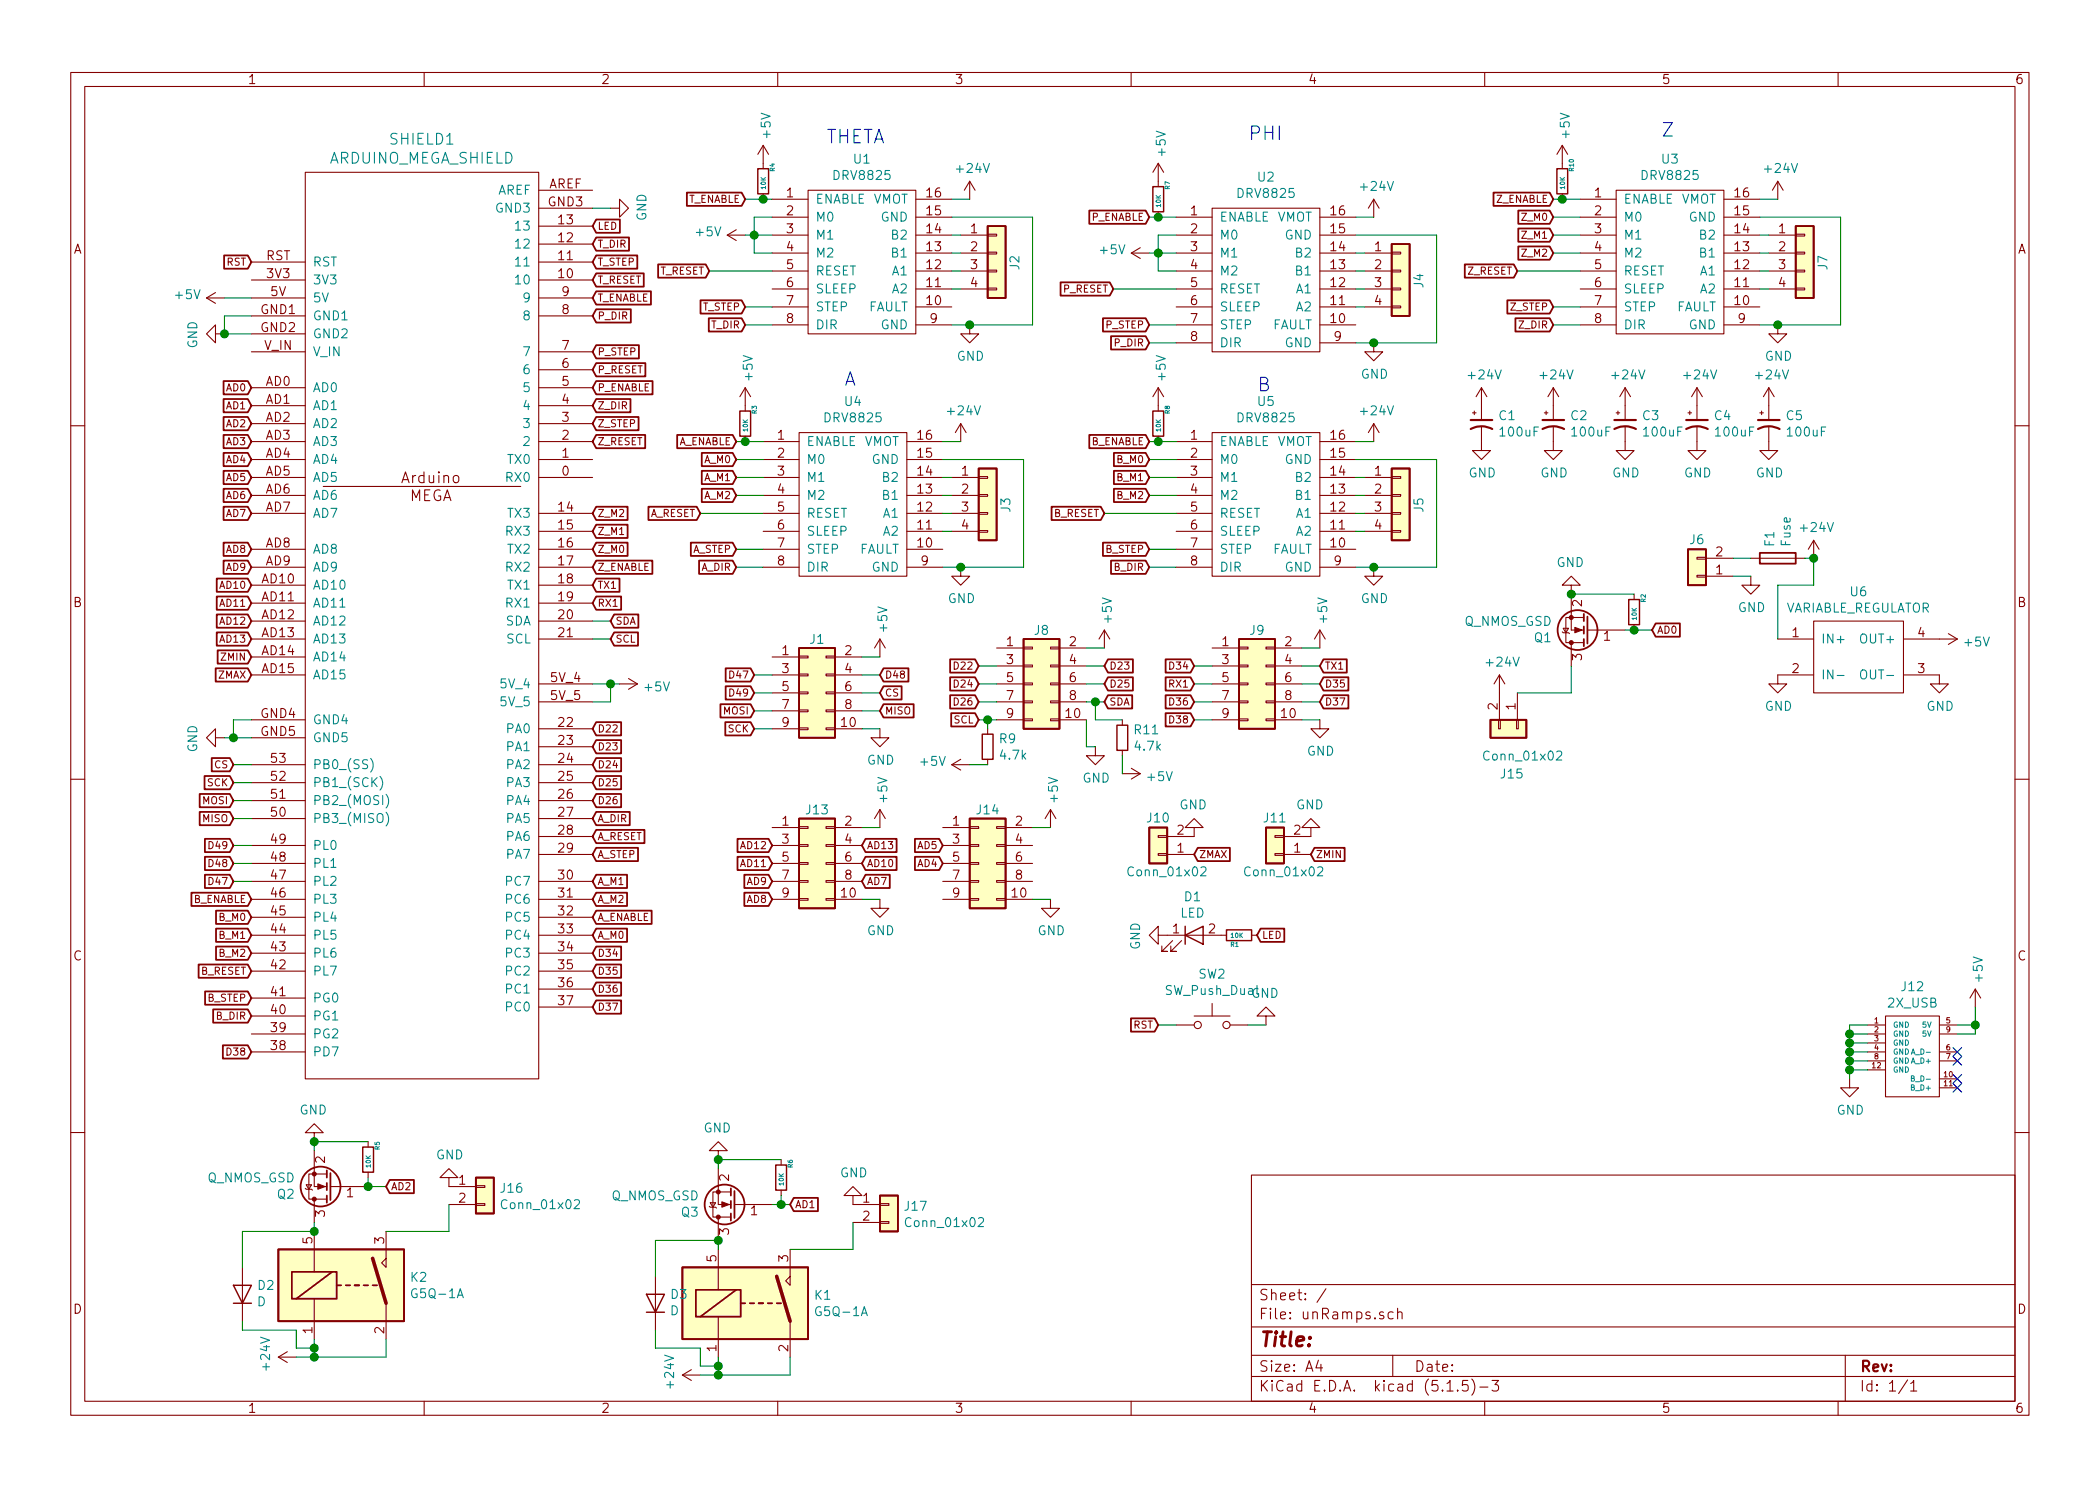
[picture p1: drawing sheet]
<svg xmlns="http://www.w3.org/2000/svg" width="297mm" height="210mm" viewBox="0 0 297 210" stroke-linecap="round" stroke-linejoin="round" font-family="sans-serif">
<defs><g id="words">
<text font-size="2.8" fill="#840000" x="178" y="190.5">Title:</text>
<g font-size="2.7" fill="#0000c2">
<text x="116.8" y="20.3">THETA</text>
<text x="176.5" y="19.8">PHI</text>
<text x="234.9" y="19.3">Z</text>
<text x="119.4" y="54.6">A</text>
<text x="177.8" y="55.4">B</text>
</g>
<g font-size="2.1" fill="#008484">
<text x="46.5" y="23.2">ARDUINO_MEGA_SHIELD</text>
<text x="55.2" y="20.5">SHIELD1</text>
</g>
<g font-size="2.1" fill="#840000">
<text x="56.9" y="68.4">Arduino</text>
<text x="57.8" y="70.9">MEGA</text>
<text x="178" y="184">Sheet: /</text>
<text x="178" y="186.7">File: unRamps.sch</text>
<text x="178" y="196.9">KiCad E.D.A. kicad (5.1.5)-3</text>
<text x="178" y="194.1">Size: A4</text>
<text x="200" y="194.1">Date:</text>
<text x="263" y="194.1">Rev:</text>
<text x="263" y="196.9">Id: 1/1</text>
</g>
<g font-size="1.8" fill="#840000">
<text x="35" y="11.9">1</text>
<text x="85" y="11.9">2</text>
<text x="135" y="11.9">3</text>
<text x="185" y="11.9">4</text>
<text x="235" y="11.9">5</text>
<text x="285" y="11.9">6</text>
<text x="77.6" y="29.2">GND3</text>
<text x="77.6" y="26.7">AREF</text>
<text x="111.3" y="27.9">1</text>
<text x="131.1" y="27.9">16</text>
<text x="225.6" y="27.9">1</text>
<text x="245.4" y="27.9">16</text>
<text x="10.4" y="35.9">A</text>
<text x="79" y="34.3">12</text>
<text x="79" y="31.7">13</text>
<text x="111.3" y="30.5">2</text>
<text x="111.3" y="33">3</text>
<text x="111.3" y="35.6">4</text>
<text x="131.1" y="35.6">13</text>
<text x="131.1" y="33">14</text>
<text x="131.1" y="30.5">15</text>
<text x="137.3" y="33">1</text>
<text x="137.3" y="35.6">2</text>
<text x="168.4" y="30.5">1</text>
<text x="168.4" y="33">2</text>
<text x="168.4" y="35.6">3</text>
<text x="188.3" y="35.6">14</text>
<text x="188.3" y="33">15</text>
<text x="188.3" y="30.5">16</text>
<text x="194.5" y="35.6">1</text>
<text x="225.6" y="30.5">2</text>
<text x="225.6" y="33">3</text>
<text x="225.6" y="35.6">4</text>
<text x="245.4" y="35.6">13</text>
<text x="245.4" y="33">14</text>
<text x="245.4" y="30.5">15</text>
<text x="251.6" y="33">1</text>
<text x="251.6" y="35.6">2</text>
<text x="285.4" y="35.9">A</text>
<text x="37.6" y="36.8">RST</text>
<text x="37.8" y="39.4">3V3</text>
<text x="38.3" y="41.9">5V</text>
<text x="79" y="39.4">10</text>
<text x="79" y="36.8">11</text>
<text x="79.5" y="41.9">9</text>
<text x="111.3" y="38.1">5</text>
<text x="111.3" y="40.6">6</text>
<text x="131.1" y="40.6">11</text>
<text x="131.1" y="38.1">12</text>
<text x="137.3" y="38.1">3</text>
<text x="137.3" y="40.6">4</text>
<text x="168.4" y="38.1">4</text>
<text x="168.4" y="40.6">5</text>
<text x="188.3" y="40.6">12</text>
<text x="188.3" y="38.1">13</text>
<text x="194.5" y="38.1">2</text>
<text x="194.5" y="40.6">3</text>
<text x="225.6" y="38.1">5</text>
<text x="225.6" y="40.6">6</text>
<text x="245.4" y="40.6">11</text>
<text x="245.4" y="38.1">12</text>
<text x="251.6" y="38.1">3</text>
<text x="251.6" y="40.6">4</text>
<text x="36.9" y="44.4">GND1</text>
<text x="36.9" y="47">GND2</text>
<text x="79.5" y="44.4">8</text>
<text x="111.3" y="43.2">7</text>
<text x="111.3" y="45.7">8</text>
<text x="131.1" y="43.2">10</text>
<text x="131.6" y="45.7">9</text>
<text x="168.4" y="43.2">6</text>
<text x="168.4" y="45.7">7</text>
<text x="188.3" y="45.7">10</text>
<text x="188.3" y="43.2">11</text>
<text x="194.5" y="43.2">4</text>
<text x="225.6" y="43.2">7</text>
<text x="225.6" y="45.7">8</text>
<text x="245.4" y="43.2">10</text>
<text x="245.9" y="45.7">9</text>
<text x="37.4" y="49.5">V_IN</text>
<text x="79.5" y="52.1">6</text>
<text x="79.5" y="49.5">7</text>
<text x="168.4" y="48.3">8</text>
<text x="188.7" y="48.3">9</text>
<text x="37.6" y="54.6">AD0</text>
<text x="37.6" y="57.1">AD1</text>
<text x="37.6" y="59.7">AD2</text>
<text x="79.5" y="59.7">3</text>
<text x="79.5" y="57.1">4</text>
<text x="79.5" y="54.6">5</text>
<text x="37.6" y="62.2">AD3</text>
<text x="37.6" y="64.8">AD4</text>
<text x="79.5" y="64.8">1</text>
<text x="79.5" y="62.2">2</text>
<text x="110" y="62.2">1</text>
<text x="110" y="64.8">2</text>
<text x="129.8" y="64.8">15</text>
<text x="129.8" y="62.2">16</text>
<text x="168.4" y="62.2">1</text>
<text x="168.4" y="64.8">2</text>
<text x="188.3" y="64.8">15</text>
<text x="188.3" y="62.2">16</text>
<text x="37.6" y="67.3">AD5</text>
<text x="37.6" y="69.8">AD6</text>
<text x="79.5" y="67.3">0</text>
<text x="110" y="67.3">3</text>
<text x="110" y="69.8">4</text>
<text x="129.8" y="69.8">13</text>
<text x="129.8" y="67.3">14</text>
<text x="136" y="67.3">1</text>
<text x="136" y="69.8">2</text>
<text x="168.4" y="67.3">3</text>
<text x="168.4" y="69.8">4</text>
<text x="188.3" y="69.8">13</text>
<text x="188.3" y="67.3">14</text>
<text x="194.5" y="67.3">1</text>
<text x="194.5" y="69.8">2</text>
<text x="37.6" y="72.4">AD7</text>
<text x="37.6" y="77.5">AD8</text>
<text x="79" y="72.4">14</text>
<text x="79" y="74.9">15</text>
<text x="79" y="77.5">16</text>
<text x="110" y="72.4">5</text>
<text x="110" y="74.9">6</text>
<text x="110" y="77.5">7</text>
<text x="129.8" y="77.5">10</text>
<text x="129.8" y="74.9">11</text>
<text x="129.8" y="72.4">12</text>
<text x="136" y="72.4">3</text>
<text x="136" y="74.9">4</text>
<text x="168.4" y="72.4">5</text>
<text x="168.4" y="74.9">6</text>
<text x="168.4" y="77.5">7</text>
<text x="188.3" y="77.5">10</text>
<text x="188.3" y="74.9">11</text>
<text x="188.3" y="72.4">12</text>
<text x="194.5" y="72.4">3</text>
<text x="194.5" y="74.9">4</text>
<text x="37.1" y="82.5">AD10</text>
<text x="37.6" y="80">AD9</text>
<text x="79" y="80">17</text>
<text x="79" y="82.5">18</text>
<text x="110" y="80">8</text>
<text x="130.3" y="80">9</text>
<text x="168.4" y="80">8</text>
<text x="188.7" y="80">9</text>
<text x="242.7" y="81.3">1</text>
<text x="242.7" y="78.7">2</text>
<text x="10.4" y="85.9">B</text>
<text x="37.1" y="85.1">AD11</text>
<text x="37.1" y="87.6">AD12</text>
<text x="79" y="85.1">19</text>
<text x="79" y="87.6">20</text>
<text x="223.8" y="85.8" transform="rotate(-90 223.8 85.8)">2</text>
<text x="285.4" y="85.9">B</text>
<text x="37.1" y="90.2">AD13</text>
<text x="37.1" y="92.7">AD14</text>
<text x="37.1" y="95.2">AD15</text>
<text x="79" y="90.2">21</text>
<text x="110.6" y="92.7">1</text>
<text x="110.6" y="95.2">3</text>
<text x="119.5" y="92.7">2</text>
<text x="119.5" y="95.2">4</text>
<text x="142.4" y="91.4">1</text>
<text x="142.4" y="94">3</text>
<text x="151.3" y="91.4">2</text>
<text x="151.3" y="94">4</text>
<text x="172.9" y="91.4">1</text>
<text x="172.9" y="94">3</text>
<text x="181.8" y="91.4">2</text>
<text x="181.8" y="94">4</text>
<text x="223.8" y="93.4" transform="rotate(-90 223.8 93.4)">3</text>
<text x="226.8" y="90.7">1</text>
<text x="253.5" y="90.2">1</text>
<text x="253.5" y="95.2">2</text>
<text x="271.3" y="95.2">3</text>
<text x="271.3" y="90.2">4</text>
<text x="36.9" y="101.6">GND4</text>
<text x="78" y="96.5">5V_4</text>
<text x="78" y="99.1">5V_5</text>
<text x="110.6" y="97.8">5</text>
<text x="110.6" y="100.3">7</text>
<text x="119.5" y="97.8">6</text>
<text x="119.5" y="100.3">8</text>
<text x="142.4" y="96.5">5</text>
<text x="142.4" y="99.1">7</text>
<text x="142.4" y="101.6">9</text>
<text x="150.8" y="101.6">10</text>
<text x="151.3" y="96.5">6</text>
<text x="151.3" y="99.1">8</text>
<text x="172.9" y="96.5">5</text>
<text x="172.9" y="99.1">7</text>
<text x="172.9" y="101.6">9</text>
<text x="181.3" y="101.6">10</text>
<text x="181.8" y="96.5">6</text>
<text x="181.8" y="99.1">8</text>
<text x="211.8" y="100.4" transform="rotate(-90 211.8 100.4)">2</text>
<text x="214.4" y="100.4" transform="rotate(-90 214.4 100.4)">1</text>
<text x="36.9" y="104.1">GND5</text>
<text x="38.4" y="107.9">53</text>
<text x="79" y="102.9">22</text>
<text x="79" y="105.4">23</text>
<text x="79" y="107.9">24</text>
<text x="110.6" y="102.9">9</text>
<text x="119" y="102.9">10</text>
<text x="38.4" y="113">51</text>
<text x="38.4" y="110.5">52</text>
<text x="79" y="110.5">25</text>
<text x="79" y="113">26</text>
<text x="38.4" y="119.4">49</text>
<text x="38.4" y="115.6">50</text>
<text x="79" y="115.6">27</text>
<text x="79" y="118.1">28</text>
<text x="110.6" y="116.8">1</text>
<text x="110.6" y="119.4">3</text>
<text x="119.5" y="116.8">2</text>
<text x="119.5" y="119.4">4</text>
<text x="134.8" y="116.8">1</text>
<text x="134.8" y="119.4">3</text>
<text x="143.7" y="116.8">2</text>
<text x="143.7" y="119.4">4</text>
<text x="166.5" y="118.1">2</text>
<text x="183" y="118.1">2</text>
<text x="38.4" y="124.5">47</text>
<text x="38.4" y="121.9">48</text>
<text x="79" y="120.6">29</text>
<text x="79" y="124.5">30</text>
<text x="110.6" y="121.9">5</text>
<text x="110.6" y="124.5">7</text>
<text x="119.5" y="121.9">6</text>
<text x="119.5" y="124.5">8</text>
<text x="134.8" y="121.9">5</text>
<text x="134.8" y="124.5">7</text>
<text x="143.7" y="121.9">6</text>
<text x="143.7" y="124.5">8</text>
<text x="166.5" y="120.6">1</text>
<text x="183" y="120.6">1</text>
<text x="38.4" y="129.5">45</text>
<text x="38.4" y="127">46</text>
<text x="79" y="127">31</text>
<text x="79" y="129.5">32</text>
<text x="110.6" y="127">9</text>
<text x="119" y="127">10</text>
<text x="134.8" y="127">9</text>
<text x="143.2" y="127">10</text>
<text x="10.4" y="135.9">C</text>
<text x="38.4" y="137.2">42</text>
<text x="38.4" y="134.6">43</text>
<text x="38.4" y="132.1">44</text>
<text x="79" y="132.1">33</text>
<text x="79" y="134.6">34</text>
<text x="79" y="137.2">35</text>
<text x="165.9" y="132.1">1</text>
<text x="171" y="132.1">2</text>
<text x="285.4" y="135.9">C</text>
<text x="38.4" y="143.5">40</text>
<text x="38.4" y="141">41</text>
<text x="79" y="139.7">36</text>
<text x="79" y="142.2">37</text>
<text x="38.4" y="148.6">38</text>
<text x="38.4" y="146">39</text>
<text x="46" y="164.6" transform="rotate(-90 46 164.6)">2</text>
<text x="64.9" y="167.6">1</text>
<text x="103.1" y="167.1" transform="rotate(-90 103.1 167.1)">2</text>
<text x="46" y="172.2" transform="rotate(-90 46 172.2)">3</text>
<text x="49" y="169.4">1</text>
<text x="64.9" y="170.2">2</text>
<text x="106.2" y="172">1</text>
<text x="122.1" y="170.2">1</text>
<text x="122.1" y="172.7">2</text>
<text x="44.2" y="176" transform="rotate(-90 44.2 176)">5</text>
<text x="54.4" y="176" transform="rotate(-90 54.4 176)">3</text>
<text x="101.3" y="178.5" transform="rotate(-90 101.3 178.5)">5</text>
<text x="103.1" y="174.7" transform="rotate(-90 103.1 174.7)">3</text>
<text x="111.5" y="178.5" transform="rotate(-90 111.5 178.5)">3</text>
<text x="10.4" y="185.9">D</text>
<text x="285.4" y="185.9">D</text>
<text x="44.2" y="188.7" transform="rotate(-90 44.2 188.7)">1</text>
<text x="54.4" y="188.7" transform="rotate(-90 54.4 188.7)">2</text>
<text x="101.3" y="191.2" transform="rotate(-90 101.3 191.2)">1</text>
<text x="111.5" y="191.2" transform="rotate(-90 111.5 191.2)">2</text>
<text x="35" y="199.9">1</text>
<text x="85" y="199.9">2</text>
<text x="135" y="199.9">3</text>
<text x="185" y="199.9">4</text>
<text x="235" y="199.9">5</text>
<text x="285" y="199.9">6</text>
</g>
<g font-size="1.8" fill="#008484">
<text x="109" y="19.5" transform="rotate(-90 109 19.5)">+5V</text>
<text x="120.8" y="23.2">U1</text>
<text x="164.9" y="22" transform="rotate(-90 164.9 22)">+5V</text>
<text x="222" y="19.5" transform="rotate(-90 222 19.5)">+5V</text>
<text x="235.1" y="23.2">U3</text>
<text x="70.4" y="27.6">AREF</text>
<text x="115.3" y="28.8">ENABLE VMOT</text>
<text x="118.1" y="25.5">DRV8825</text>
<text x="135.5" y="24.5">+24V</text>
<text x="175.2" y="28">DRV8825</text>
<text x="178" y="25.7">U2</text>
<text x="192.6" y="27">+24V</text>
<text x="229.6" y="28.8">ENABLE VMOT</text>
<text x="232.4" y="25.5">DRV8825</text>
<text x="249.8" y="24.5">+24V</text>
<text x="70.3" y="30.1">GND3</text>
<text x="73.2" y="35.2">12</text>
<text x="73.2" y="32.6">13</text>
<text x="91.4" y="31.3" transform="rotate(-90 91.4 31.3)">GND</text>
<text x="98.6" y="33.4">+5V</text>
<text x="115.3" y="31.4">M0</text>
<text x="115.3" y="33.9">M1</text>
<text x="124.6" y="31.4">GND</text>
<text x="126.3" y="33.9">B2</text>
<text x="155.7" y="36">+5V</text>
<text x="172.5" y="31.4">ENABLE VMOT</text>
<text x="172.5" y="33.9">M0</text>
<text x="181.7" y="33.9">GND</text>
<text x="229.6" y="31.4">M0</text>
<text x="229.6" y="33.9">M1</text>
<text x="238.9" y="31.4">GND</text>
<text x="240.6" y="33.9">B2</text>
<text x="44.2" y="40.3">3V3</text>
<text x="44.2" y="37.7">RST</text>
<text x="73.2" y="40.3">10</text>
<text x="73.2" y="37.7">11</text>
<text x="115.3" y="36.4">M2</text>
<text x="115.3" y="39">RESET</text>
<text x="115.3" y="41.5">SLEEP</text>
<text x="126.3" y="41.5">A2</text>
<text x="126.3" y="39">A1</text>
<text x="126.3" y="36.4">B1</text>
<text x="144.2" y="38.1" transform="rotate(-90 144.2 38.1)">J2</text>
<text x="172.5" y="36.4">M1</text>
<text x="172.5" y="39">M2</text>
<text x="172.5" y="41.5">RESET</text>
<text x="183.4" y="41.5">A1</text>
<text x="183.4" y="39">B1</text>
<text x="183.4" y="36.4">B2</text>
<text x="201.3" y="40.7" transform="rotate(-90 201.3 40.7)">J4</text>
<text x="229.6" y="36.4">M2</text>
<text x="229.6" y="39">RESET</text>
<text x="229.6" y="41.5">SLEEP</text>
<text x="240.6" y="41.5">A2</text>
<text x="240.6" y="39">A1</text>
<text x="240.6" y="36.4">B1</text>
<text x="258.5" y="38.1" transform="rotate(-90 258.5 38.1)">J7</text>
<text x="24.9" y="42.3">+5V</text>
<text x="44.2" y="42.8">5V</text>
<text x="44.2" y="45.3">GND1</text>
<text x="44.2" y="47.9">GND2</text>
<text x="74.2" y="45.3">8</text>
<text x="74.2" y="42.8">9</text>
<text x="115.3" y="44.1">STEP</text>
<text x="115.3" y="46.6">DIR</text>
<text x="122.7" y="44.1">FAULT</text>
<text x="124.6" y="46.6">GND</text>
<text x="172.5" y="44.1">SLEEP</text>
<text x="172.5" y="46.6">STEP</text>
<text x="179.9" y="46.6">FAULT</text>
<text x="183.4" y="44.1">A2</text>
<text x="229.6" y="44.1">STEP</text>
<text x="229.6" y="46.6">DIR</text>
<text x="237" y="44.1">FAULT</text>
<text x="238.9" y="46.6">GND</text>
<text x="27.9" y="49.3" transform="rotate(-90 27.9 49.3)">GND</text>
<text x="44.2" y="50.4">V_IN</text>
<text x="74.2" y="53">6</text>
<text x="74.2" y="50.4">7</text>
<text x="106.5" y="53.7" transform="rotate(-90 106.5 53.7)">+5V</text>
<text x="135.3" y="51">GND</text>
<text x="164.9" y="53.7" transform="rotate(-90 164.9 53.7)">+5V</text>
<text x="172.5" y="49.1">DIR</text>
<text x="181.7" y="49.1">GND</text>
<text x="192.5" y="53.6">GND</text>
<text x="207.8" y="53.7">+24V</text>
<text x="218" y="53.7">+24V</text>
<text x="228.2" y="53.7">+24V</text>
<text x="238.3" y="53.7">+24V</text>
<text x="248.5" y="53.7">+24V</text>
<text x="249.6" y="51">GND</text>
<text x="44.2" y="55.5">AD0</text>
<text x="44.2" y="58">AD1</text>
<text x="74.2" y="58">4</text>
<text x="74.2" y="55.5">5</text>
<text x="116.8" y="59.8">DRV8825</text>
<text x="119.5" y="57.4">U4</text>
<text x="134.2" y="58.8">+24V</text>
<text x="175.2" y="59.8">DRV8825</text>
<text x="178" y="57.4">U5</text>
<text x="192.6" y="58.8">+24V</text>
<text x="212.1" y="59.5">C1</text>
<text x="222.2" y="59.5">C2</text>
<text x="232.4" y="59.5">C3</text>
<text x="242.5" y="59.5">C4</text>
<text x="252.7" y="59.5">C5</text>
<text x="44.2" y="60.6">AD2</text>
<text x="44.2" y="63.1">AD3</text>
<text x="44.2" y="65.7">AD4</text>
<text x="71.9" y="65.7">TX0</text>
<text x="74.2" y="63.1">2</text>
<text x="74.2" y="60.6">3</text>
<text x="114" y="63.1">ENABLE VMOT</text>
<text x="114" y="65.7">M0</text>
<text x="123.3" y="65.7">GND</text>
<text x="172.5" y="63.1">ENABLE VMOT</text>
<text x="172.5" y="65.7">M0</text>
<text x="181.7" y="65.7">GND</text>
<text x="212.3" y="61.8">100uF</text>
<text x="222.5" y="61.8">100uF</text>
<text x="232.6" y="61.8">100uF</text>
<text x="242.8" y="61.8">100uF</text>
<text x="253" y="61.8">100uF</text>
<text x="44.2" y="68.2">AD5</text>
<text x="44.2" y="70.7">AD6</text>
<text x="71.8" y="68.2">RX0</text>
<text x="114" y="68.2">M1</text>
<text x="114" y="70.7">M2</text>
<text x="125" y="70.7">B1</text>
<text x="125" y="68.2">B2</text>
<text x="172.5" y="68.2">M1</text>
<text x="172.5" y="70.7">M2</text>
<text x="183.4" y="70.7">B1</text>
<text x="183.4" y="68.2">B2</text>
<text x="207.7" y="67.6">GND</text>
<text x="217.9" y="67.6">GND</text>
<text x="228" y="67.6">GND</text>
<text x="238.2" y="67.6">GND</text>
<text x="248.4" y="67.6">GND</text>
<text x="44.2" y="73.3">AD7</text>
<text x="71.8" y="75.8">RX3</text>
<text x="71.9" y="73.3">TX3</text>
<text x="114" y="73.3">RESET</text>
<text x="114" y="75.8">SLEEP</text>
<text x="125" y="75.8">A2</text>
<text x="125" y="73.3">A1</text>
<text x="142.9" y="72.4" transform="rotate(-90 142.9 72.4)">J3</text>
<text x="172.5" y="73.3">RESET</text>
<text x="172.5" y="75.8">SLEEP</text>
<text x="183.4" y="75.8">A2</text>
<text x="183.4" y="73.3">A1</text>
<text x="201.3" y="72.4" transform="rotate(-90 201.3 72.4)">J5</text>
<text x="239.1" y="77">J6</text>
<text x="251" y="77.3" transform="rotate(-90 251 77.3)">F1</text>
<text x="253.3" y="77.3" transform="rotate(-90 253.3 77.3)">Fuse</text>
<text x="254.8" y="75.3">+24V</text>
<text x="44.2" y="83.4">AD10</text>
<text x="44.2" y="78.4">AD8</text>
<text x="44.2" y="80.9">AD9</text>
<text x="71.8" y="80.9">RX2</text>
<text x="71.9" y="78.4">TX2</text>
<text x="71.9" y="83.4">TX1</text>
<text x="114" y="78.4">STEP</text>
<text x="114" y="80.9">DIR</text>
<text x="121.5" y="78.4">FAULT</text>
<text x="123.3" y="80.9">GND</text>
<text x="172.5" y="78.4">STEP</text>
<text x="172.5" y="80.9">DIR</text>
<text x="179.9" y="78.4">FAULT</text>
<text x="181.7" y="80.9">GND</text>
<text x="220.2" y="80.2">GND</text>
<text x="44.2" y="86">AD11</text>
<text x="44.2" y="88.5">AD12</text>
<text x="71.5" y="88.5">SDA</text>
<text x="71.8" y="86">RX1</text>
<text x="125.5" y="89.3" transform="rotate(-90 125.5 89.3)">+5V</text>
<text x="134.1" y="85.3">GND</text>
<text x="146.4" y="89.8">J8</text>
<text x="157.3" y="88" transform="rotate(-90 157.3 88)">+5V</text>
<text x="176.8" y="89.8">J9</text>
<text x="187.8" y="88" transform="rotate(-90 187.8 88)">+5V</text>
<text x="192.5" y="85.3">GND</text>
<text x="207.1" y="88.6">Q_NMOS_GSD</text>
<text x="245.8" y="86.6">GND</text>
<text x="252.3" y="86.7">VARIABLE_REGULATOR</text>
<text x="261.8" y="84.4">U6</text>
<text x="44.2" y="91.1">AD13</text>
<text x="44.2" y="93.6">AD14</text>
<text x="71.7" y="91.1">SCL</text>
<text x="114.6" y="91.1">J1</text>
<text x="210.4" y="94.3">+24V</text>
<text x="217.1" y="90.9">Q1</text>
<text x="257.6" y="91.1">IN+</text>
<text x="263.4" y="91.1">OUT+</text>
<text x="278" y="91.5">+5V</text>
<text x="44.2" y="96.1">AD15</text>
<text x="71" y="97.4">5V_4</text>
<text x="71" y="99.9">5V_5</text>
<text x="91.3" y="97.8">+5V</text>
<text x="249.6" y="100.6">GND</text>
<text x="257.6" y="96.1">IN-</text>
<text x="263.9" y="96.1">OUT-</text>
<text x="272.5" y="100.6">GND</text>
<text x="27.9" y="106.5" transform="rotate(-90 27.9 106.5)">GND</text>
<text x="44.2" y="102.5">GND4</text>
<text x="44.2" y="105">GND5</text>
<text x="71.8" y="103.8">PA0</text>
<text x="71.8" y="106.3">PA1</text>
<text x="141.4" y="105.2">R9</text>
<text x="141.6" y="107.5">4.7k</text>
<text x="160.5" y="103.9">R11</text>
<text x="160.6" y="106.2">4.7k</text>
<text x="184.9" y="106.9">GND</text>
<text x="210.2" y="107.6">Conn_01x02</text>
<text x="44.2" y="113.9">PB2_(MOSI)</text>
<text x="44.2" y="111.4">PB1_(SCK)</text>
<text x="44.2" y="108.8">PB0_(SS)</text>
<text x="71.8" y="108.8">PA2</text>
<text x="71.8" y="111.4">PA3</text>
<text x="71.8" y="113.9">PA4</text>
<text x="122.6" y="108.2">GND</text>
<text x="125.5" y="113.4" transform="rotate(-90 125.5 113.4)">+5V</text>
<text x="130.3" y="108.4">+5V</text>
<text x="149.7" y="113.4" transform="rotate(-90 149.7 113.4)">+5V</text>
<text x="153.1" y="110.7">GND</text>
<text x="162.4" y="110.5">+5V</text>
<text x="212.4" y="110.2">J15</text>
<text x="44.2" y="116.5">PB3_(MISO)</text>
<text x="71.8" y="116.5">PA5</text>
<text x="71.8" y="119">PA6</text>
<text x="114.1" y="115.2">J13</text>
<text x="138.2" y="115.2">J14</text>
<text x="162.3" y="116.4">J10</text>
<text x="166.8" y="114.5">GND</text>
<text x="178.8" y="116.4">J11</text>
<text x="183.3" y="114.5">GND</text>
<text x="44.2" y="125.3">PL2</text>
<text x="44.2" y="122.8">PL1</text>
<text x="44.2" y="120.3">PL0</text>
<text x="71.8" y="121.5">PA7</text>
<text x="71.8" y="125.3">PC7</text>
<text x="159.9" y="124">Conn_01x02</text>
<text x="176.4" y="124">Conn_01x02</text>
<text x="44.2" y="130.4">PL4</text>
<text x="44.2" y="127.9">PL3</text>
<text x="71.8" y="127.9">PC6</text>
<text x="71.8" y="130.4">PC5</text>
<text x="166.9" y="129.8">LED</text>
<text x="167.6" y="127.5">D1</text>
<text x="44.2" y="135.5">PL6</text>
<text x="44.2" y="133">PL5</text>
<text x="71.8" y="133">PC4</text>
<text x="71.8" y="135.5">PC3</text>
<text x="122.6" y="132.3">GND</text>
<text x="146.8" y="132.3">GND</text>
<text x="161.3" y="134.4" transform="rotate(-90 161.3 134.4)">GND</text>
<text x="44.2" y="141.9">PG0</text>
<text x="44.2" y="138">PL7</text>
<text x="71.8" y="138">PC2</text>
<text x="71.8" y="140.6">PC1</text>
<text x="71.8" y="143.1">PC0</text>
<text x="165" y="140.8">SW_Push_DualGND</text>
<text x="169.5" y="138.5">SW2</text>
<text x="267.1" y="142.6">2X_USB</text>
<text x="269" y="140.3">J12</text>
<text x="280.5" y="138.8" transform="rotate(-90 280.5 138.8)">+5V</text>
<text x="44.2" y="149.5">PD7</text>
<text x="44.2" y="146.9">PG2</text>
<text x="44.2" y="144.4">PG1</text>
<text x="42.4" y="157.7">GND</text>
<text x="99.5" y="160.2">GND</text>
<text x="259.8" y="157.7">GND</text>
<text x="29.3" y="167.3">Q_NMOS_GSD</text>
<text x="61.7" y="164.1">GND</text>
<text x="118.8" y="166.6">GND</text>
<text x="39.3" y="169.6">Q2</text>
<text x="70.9" y="168.8">J16</text>
<text x="71.2" y="171.1">Conn_01x02</text>
<text x="86.5" y="169.8">Q_NMOS_GSD</text>
<text x="96.4" y="172.2">Q3</text>
<text x="128" y="171.3">J17</text>
<text x="128.4" y="173.6">Conn_01x02</text>
<text x="36.4" y="184.8">D</text>
<text x="36.5" y="182.5">D2</text>
<text x="58.1" y="181.4">K2</text>
<text x="58.5" y="183.7">G5Q-1A</text>
<text x="94.9" y="183.8">D3</text>
<text x="115.3" y="183.9">K1</text>
<text x="94.8" y="186.1">D</text>
<text x="115.7" y="186.2">G5Q-1A</text>
<text x="38.2" y="193.7" transform="rotate(-90 38.2 193.7)">+24V</text>
<text x="95.4" y="196.3" transform="rotate(-90 95.4 196.3)">+24V</text>
</g>
<g font-size="1.4" fill="#840000">
<text x="97.3" y="28.7">T_ENABLE</text>
<text x="211.6" y="28.7">Z_ENABLE</text>
<text x="84.5" y="32.5">LED</text>
<text x="84.5" y="35">T_DIR</text>
<text x="154.4" y="31.2">P_ENABLE</text>
<text x="215.4" y="33.8">Z_M1</text>
<text x="215.4" y="31.2">Z_M0</text>
<text x="32.1" y="37.6">RST</text>
<text x="84.5" y="37.6">T_STEP</text>
<text x="84.5" y="40.1">T_RESET</text>
<text x="93.3" y="38.9">T_RESET</text>
<text x="150.4" y="41.4">P_RESET</text>
<text x="207.6" y="38.9">Z_RESET</text>
<text x="215.4" y="36.3">Z_M2</text>
<text x="84.5" y="45.2">P_DIR</text>
<text x="84.5" y="42.7">T_ENABLE</text>
<text x="99.4" y="43.9">T_STEP</text>
<text x="100.7" y="46.5">T_DIR</text>
<text x="156.5" y="46.5">P_STEP</text>
<text x="213.7" y="43.9">Z_STEP</text>
<text x="215" y="46.5">Z_DIR</text>
<text x="84.5" y="52.8">P_RESET</text>
<text x="84.5" y="50.3">P_STEP</text>
<text x="157.7" y="49">P_DIR</text>
<text x="32.1" y="57.9">AD1</text>
<text x="32.1" y="55.4">AD0</text>
<text x="84.5" y="57.9">Z_DIR</text>
<text x="84.5" y="55.4">P_ENABLE</text>
<text x="32.1" y="65.5">AD4</text>
<text x="32.1" y="60.4">AD2</text>
<text x="32.1" y="63">AD3</text>
<text x="84.5" y="60.4">Z_STEP</text>
<text x="84.5" y="63">Z_RESET</text>
<text x="95.9" y="63">A_ENABLE</text>
<text x="99.7" y="65.5">A_M0</text>
<text x="154.3" y="63">B_ENABLE</text>
<text x="158.1" y="65.5">B_M0</text>
<text x="32.1" y="70.6">AD6</text>
<text x="32.1" y="68.1">AD5</text>
<text x="99.7" y="68.1">A_M1</text>
<text x="99.7" y="70.6">A_M2</text>
<text x="158.1" y="68.1">B_M1</text>
<text x="158.1" y="70.6">B_M2</text>
<text x="32.1" y="73.1">AD7</text>
<text x="84.5" y="75.7">Z_M1</text>
<text x="84.5" y="73.1">Z_M2</text>
<text x="91.9" y="73.1">A_RESET</text>
<text x="149" y="73.1">B_RESET</text>
<text x="31.3" y="83.3">AD10</text>
<text x="32.1" y="78.2">AD8</text>
<text x="32.1" y="80.8">AD9</text>
<text x="84.5" y="80.8">Z_ENABLE</text>
<text x="84.5" y="78.2">Z_M0</text>
<text x="84.5" y="83.3">TX1</text>
<text x="98" y="78.2">A_STEP</text>
<text x="99.2" y="80.8">A_DIR</text>
<text x="156.4" y="78.2">B_STEP</text>
<text x="157.7" y="80.8">B_DIR</text>
<text x="31.3" y="85.8">AD11</text>
<text x="31.3" y="88.4">AD12</text>
<text x="84.5" y="85.8">RX1</text>
<text x="87" y="88.4">SDA</text>
<text x="234.3" y="89.7">AD0</text>
<text x="31.3" y="90.9">AD13</text>
<text x="31.4" y="93.5">ZMIN</text>
<text x="87" y="90.9">SCL</text>
<text x="135.2" y="94.7">D22</text>
<text x="156.9" y="94.7">D23</text>
<text x="165.7" y="94.7">D34</text>
<text x="187.4" y="94.7">TX1</text>
<text x="30.9" y="96">ZMAX</text>
<text x="102.4" y="101.1">MOSI</text>
<text x="103.4" y="96">D47</text>
<text x="103.4" y="98.5">D49</text>
<text x="125.1" y="101.1">MISO</text>
<text x="125.1" y="98.5">CS</text>
<text x="125.1" y="96">D48</text>
<text x="135.2" y="97.3">D24</text>
<text x="135.2" y="99.8">D26</text>
<text x="156.9" y="97.3">D25</text>
<text x="156.9" y="99.8">SDA</text>
<text x="165.5" y="97.3">RX1</text>
<text x="165.7" y="99.8">D36</text>
<text x="187.4" y="99.8">D37</text>
<text x="187.4" y="97.3">D35</text>
<text x="84.5" y="103.6">D22</text>
<text x="84.5" y="106.2">D23</text>
<text x="103" y="103.6">SCK</text>
<text x="135" y="102.4">SCL</text>
<text x="165.7" y="102.4">D38</text>
<text x="28.8" y="113.8">MOSI</text>
<text x="29.4" y="111.2">SCK</text>
<text x="30.4" y="108.7">CS</text>
<text x="84.5" y="108.7">D24</text>
<text x="84.5" y="111.2">D25</text>
<text x="84.5" y="113.8">D26</text>
<text x="28.8" y="116.3">MISO</text>
<text x="84.5" y="118.9">A_RESET</text>
<text x="84.5" y="116.3">A_DIR</text>
<text x="29.8" y="120.1">D49</text>
<text x="29.8" y="125.2">D47</text>
<text x="29.8" y="122.7">D48</text>
<text x="84.5" y="125.2">A_M1</text>
<text x="84.5" y="121.4">A_STEP</text>
<text x="105" y="122.7">AD11</text>
<text x="105" y="120.1">AD12</text>
<text x="105.7" y="125.2">AD9</text>
<text x="122.6" y="120.1">AD13</text>
<text x="122.6" y="122.7">AD10</text>
<text x="122.6" y="125.2">AD7</text>
<text x="129.9" y="122.7">AD4</text>
<text x="129.9" y="120.1">AD5</text>
<text x="169.6" y="121.4">ZMAX</text>
<text x="186.1" y="121.4">ZMIN</text>
<text x="27.3" y="127.8">B_ENABLE</text>
<text x="31.1" y="130.3">B_M0</text>
<text x="84.5" y="127.8">A_M2</text>
<text x="84.5" y="130.3">A_ENABLE</text>
<text x="105.7" y="127.8">AD8</text>
<text x="28.4" y="137.9">B_RESET</text>
<text x="31.1" y="135.4">B_M2</text>
<text x="31.1" y="132.8">B_M1</text>
<text x="84.5" y="132.8">A_M0</text>
<text x="84.5" y="137.9">D35</text>
<text x="84.5" y="135.4">D34</text>
<text x="178.5" y="132.8">LED</text>
<text x="29.4" y="141.7">B_STEP</text>
<text x="84.5" y="143">D37</text>
<text x="84.5" y="140.5">D36</text>
<text x="30.7" y="144.3">B_DIR</text>
<text x="32.3" y="149.3">D38</text>
<text x="160.4" y="145.5">RST</text>
<text x="55.3" y="168.4">AD2</text>
<text x="112.4" y="170.9">AD1</text>
</g>
<g font-size="1.1" fill="#840000">
<text x="265.2" y="144.8">1</text>
<text x="265.2" y="146.1">2</text>
<text x="265.2" y="147.3">3</text>
<text x="265.2" y="148.6">4</text>
<text x="265.2" y="149.9">8</text>
<text x="275.3" y="144.8">5</text>
<text x="275.3" y="148.6">6</text>
<text x="275.3" y="149.9">7</text>
<text x="275.3" y="146.1">9</text>
<text x="264.8" y="151.1">12</text>
<text x="275" y="152.4">10</text>
<text x="275" y="153.7">11</text>
</g>
<g font-size="1.1" fill="#008484">
<text x="267.7" y="145.4">GND</text>
<text x="267.7" y="146.7">GND</text>
<text x="267.7" y="147.9">GND</text>
<text x="267.7" y="149.2">GND</text>
<text x="270.8" y="149.2">A_D-</text>
<text x="272" y="145.4">5V</text>
<text x="272" y="146.7">5V</text>
<text x="267.7" y="151.8">GND</text>
<text x="267.7" y="150.5">GND A_D+</text>
<text x="270.6" y="154.3">B_D+</text>
<text x="270.8" y="153">B_D-</text>
</g>
<g font-size=".9" fill="#008484">
<text x="108.3" y="26.7" transform="rotate(-90 108.3 26.7)">10K</text>
<text x="109.6" y="24.3" transform="rotate(-90 109.6 24.3)">R4</text>
<text x="164.2" y="29.3" transform="rotate(-90 164.2 29.3)">10K</text>
<text x="165.5" y="26.8" transform="rotate(-90 165.5 26.8)">R7</text>
<text x="221.3" y="26.7" transform="rotate(-90 221.3 26.7)">10K</text>
<text x="222.6" y="24.2" transform="rotate(-90 222.6 24.2)">R10</text>
<text x="107" y="58.5" transform="rotate(-90 107 58.5)">R3</text>
<text x="165.5" y="58.5" transform="rotate(-90 165.5 58.5)">R8</text>
<text x="105.8" y="61" transform="rotate(-90 105.8 61)">10K</text>
<text x="164.2" y="61" transform="rotate(-90 164.2 61)">10K</text>
<text x="231.5" y="87.7" transform="rotate(-90 231.5 87.7)">10K</text>
<text x="232.8" y="85.2" transform="rotate(-90 232.8 85.2)">R2</text>
<text x="174.1" y="134">R1</text>
<text x="174.1" y="132.7">10K</text>
<text x="52.4" y="165.2" transform="rotate(-90 52.4 165.2)">10K</text>
<text x="53.7" y="162.7" transform="rotate(-90 53.7 162.7)">R5</text>
<text x="110.8" y="167.7" transform="rotate(-90 110.8 167.7)">10K</text>
<text x="112.1" y="165.2" transform="rotate(-90 112.1 165.2)">R6</text>
</g>
</g></defs>
<g fill="none" stroke="#840000" stroke-width=".15">
<path d="M10 10.3h277v189.9h-277zM12 12.2h273v186.1h-273zM60 10.3v1.9M110 10.3v1.9M160 10.3v1.9M210 10.3v1.9M260 10.3v1.9M35.6 39.6h7.6M35.6 37.1h7.6M43.2 24.4h33v128.2h-33zM76.2 39.6h7.6M76.2 37.1h7.6"/>
<path d="M76.2 34.5h7.6M76.2 32h7.6M76.2 26.9h7.6M76.2 29.5h7.6M86.4 29.5h1.2v-1.3l1.3 1.3-1.3 1.2v-1.2M102.9 33.3h2.5M102.9 33.3l1.2 .7M104.1 32.5l-1.2 .8M107.9 20.6v3.3M107.9 27.4v.8M107.9 20.6l-.7 1.2M107.9 20.6l.8 1.2"/>
<path d="M109.2 35.8h5.1M109.2 38.3h5.1M109.2 28.2h5.1M109.2 33.3h5.1M109.2 30.7h5.1M114.3 26.9h15.2v20.3h-15.2zM129.5 35.8h5.1M129.5 38.3h5.1M129.5 28.2h5.1M129.5 33.3h5.1M129.5 30.7h5.1M135.9 35.8h3.8"/>
<path d="M135.9 38.3h3.8M135.9 33.3h3.8M137.2 25.6l-.8 1.3M137.2 25.6v2.6M137.2 25.6l.7 1.3M139.7 38.2h1.3v.3h-1.3zM139.7 35.7h1.3v.2h-1.3zM139.7 33.1h1.3v.3h-1.3zM160 35.8h2.6M160 35.8l1.3 .8M161.3 35l-1.3 .8M163.8 23.1v3.3"/>
<path d="M163.8 30v.7M163.8 23.1l-.7 1.3M163.8 23.1l.8 1.3M166.4 35.8h5M166.4 38.3h5M166.4 33.3h5M166.4 30.7h5M171.4 29.5h15.3v20.3h-15.3zM186.7 35.8h5.1M186.7 38.3h5.1M186.7 33.3h5.1M186.7 30.7h5.1"/>
<path d="M193 35.8h3.8M193 38.3h3.8M194.3 28.2v2.5M194.3 28.2l-.8 1.3M194.3 28.2l.8 1.3M196.8 38.2h1.3v.3h-1.3zM196.8 35.7h1.3v.2h-1.3zM221 20.6v3.3M221 27.4v.8M221 20.6l-.8 1.2M221 20.6l.7 1.2M223.5 35.8h5.1"/>
<path d="M223.5 38.3h5.1M223.5 28.2h5.1M223.5 33.3h5.1M223.5 30.7h5.1M228.6 26.9h15.2v20.3h-15.2zM243.8 35.8h5.1M243.8 38.3h5.1M243.8 28.2h5.1M243.8 33.3h5.1M243.8 30.7h5.1M250.2 35.8h3.8M250.2 38.3h3.8"/>
<path d="M250.2 33.3h3.8M251.5 25.6l-.8 1.3M251.5 25.6v2.6M251.5 25.6l.7 1.3M254 38.2h1.3v.3h-1.3zM254 35.7h1.3v.2h-1.3zM254 33.1h1.3v.3h-1.3zM29.2 42.2l1.3 .7M29.2 42.2h2.5M30.5 47.2v-1.2l-1.3 1.2 1.3 1.3v-1.3h1.2M30.5 41.4l-1.3 .8M35.6 42.2h7.6"/>
<path d="M35.6 59.9h7.6M35.6 57.4h7.6M35.6 54.9h7.6M35.6 49.8h7.6M35.6 44.7h7.6M35.6 47.2h7.6M76.2 42.2h7.6M76.2 59.9h7.6M76.2 57.4h7.6M76.2 54.9h7.6M76.2 52.3h7.6M76.2 49.8h7.6"/>
<path d="M76.2 44.7h7.6M105.4 54.9v3.3M105.4 54.9l-.8 1.2M105.4 54.9l.8 1.2M109.2 40.9h5.1M109.2 43.4h5.1M109.2 46h5.1M129.5 40.9h5.1M129.5 43.4h5.1M129.5 46h5.1M135.9 59.9l-.8 1.3M135.9 59.9v2.6"/>
<path d="M135.9 59.9l.8 1.3M135.9 40.9h3.8M137.2 46v1.2h1.2l-1.2 1.3-1.3-1.3h1.3M139.7 40.8h1.3v.2h-1.3zM163.8 54.9v3.3M163.8 54.9l-.7 1.2M163.8 54.9l.8 1.2M166.4 40.9h5M166.4 43.4h5M166.4 46h5M166.4 48.5h5M186.7 40.9h5.1"/>
<path d="M186.7 43.4h5.1M186.7 46h5.1M186.7 48.5h5.1M193 40.9h3.8M193 43.4h3.8M194.3 48.5v1.3h1.3l-1.3 1.2-1.3-1.2h1.3M194.3 59.9l-.8 1.3M194.3 59.9v2.6M194.3 59.9l.8 1.3M196.8 43.3h1.3v.3h-1.3zM196.8 40.8h1.3v.2h-1.3zM208.3 58.4h.5"/>
<path d="M208.5 58.2v.5M209.5 54.9v4.5M209.5 54.9l-.7 1.2M209.5 54.9l.8 1.2M218.4 58.4h.5M218.7 58.2v.5M219.7 54.9v4.5M219.7 54.9l-.8 1.2M219.7 54.9l.8 1.2M223.5 40.9h5.1M223.5 43.4h5.1M223.5 46h5.1"/>
<path d="M228.6 58.4h.5M228.9 58.2v.5M229.9 54.9v4.5M229.9 54.9l-.8 1.2M229.9 54.9l.7 1.2M238.8 58.4h.5M239 58.2v.5M240 54.9v4.5M240 54.9l-.7 1.2M240 54.9l.8 1.2M243.8 40.9h5.1M243.8 43.4h5.1"/>
<path d="M243.8 46h5.1M248.9 58.4h.5M249.2 58.2v.5M250.2 54.9v4.5M250.2 54.9l-.8 1.2M250.2 54.9l.8 1.2M250.2 40.9h3.8M251.5 46v1.2h1.2l-1.2 1.3-1.3-1.3h1.3M254 40.8h1.3v.2h-1.3zM10 60.2h2M35.6 67.6h7.6M35.6 70.1h7.6"/>
<path d="M35.6 72.6h7.6M35.6 65h7.6M35.6 77.7h7.6M35.6 62.5h7.6M45.7 68.8h28M64.2 67.4a.41 .41 0 0 1 .7 .2v.4l-.1 .2a.41 .41 0 0 1-.7-.2zM76.2 67.6h7.6M76.2 72.6h7.6M76.2 75.2h7.6M76.2 65h7.6M76.2 77.7h7.6M76.2 62.5h7.6"/>
<path d="M105.4 61.7v.8M107.9 67.6h5.1M107.9 70.1h5.1M107.9 72.6h5.1M107.9 75.2h5.1M107.9 65h5.1M107.9 77.7h5.1M107.9 62.5h5.1M113 61.2h15.3v20.3h-15.3zM128.3 67.6h5M128.3 70.1h5M128.3 72.6h5"/>
<path d="M128.3 75.2h5M128.3 65h5M128.3 77.7h5M128.3 62.5h5M134.6 67.6h3.8M134.6 70.1h3.8M134.6 72.6h3.8M134.6 75.2h3.8M138.4 75.1h1.3v.2h-1.3zM138.4 72.5h1.3v.3h-1.3zM138.4 70h1.3v.2h-1.3zM138.4 67.4h1.3v.3h-1.3z"/>
<path d="M163.8 61.7v.8M166.4 67.6h5M166.4 70.1h5M166.4 72.6h5M166.4 75.2h5M166.4 65h5M166.4 77.7h5M166.4 62.5h5M171.4 61.2h15.3v20.3h-15.3zM186.7 67.6h5.1M186.7 70.1h5.1M186.7 72.6h5.1"/>
<path d="M186.7 75.2h5.1M186.7 65h5.1M186.7 77.7h5.1M186.7 62.5h5.1M193 67.6h3.8M193 70.1h3.8M193 72.6h3.8M193 75.2h3.8M196.8 75.1h1.3v.2h-1.3zM196.8 72.5h1.3v.3h-1.3zM196.8 70h1.3v.2h-1.3zM196.8 67.4h1.3v.3h-1.3z"/>
<path d="M209.5 60.4v3.3h1.3l-1.3 1.3-1.2-1.3h1.2M219.7 60.4v3.3h1.3l-1.3 1.3-1.3-1.3h1.3M229.9 60.4v3.3h1.2l-1.2 1.3-1.3-1.3h1.3M240 78.9h1.3v.2h-1.3zM240 60.4v3.3h1.3l-1.3 1.3-1.2-1.3h1.2M241.3 79h3.8M247.6 79h7.7M250.2 60.4v3.3h1.3l-1.3 1.3-1.3-1.3h1.3M256.5 76.4l-.7 1.3M256.5 76.4v2.6M256.5 76.4l.8 1.3M285 60.2h2"/>
<path d="M35.6 90.4h7.6M35.6 95.5h7.6M35.6 80.3h7.6M35.6 82.8h7.6M35.6 85.3h7.6M35.6 87.9h7.6M35.6 93h7.6M76.2 90.4h7.6M76.2 96.8h7.6M76.2 99.3h7.6M76.2 80.3h7.6M76.2 82.8h7.6"/>
<path d="M76.2 85.3h7.6M76.2 87.9h7.6M87.6 96.8h2.6M88.9 96l1.3 .8M90.2 96.8l-1.3 .7M107.9 80.3h5.1M109.2 95.5h3.8M109.2 93h3.8M109.2 98h3.8M113 97.9h1.3v.3h-1.3zM113 95.4h1.3v.2h-1.3zM113 92.8h1.3v.3h-1.3z"/>
<path d="M116.8 97.9h1.3v.3h-1.3zM116.8 95.4h1.3v.2h-1.3zM116.8 92.8h1.3v.3h-1.3zM118.1 95.5h3.8M118.1 93h3.8M118.1 98h3.8M124.5 90.4l-.8 1.3M124.5 90.4v2.6M124.5 90.4l.7 1.3M128.3 80.3h5M135.9 80.3v1.2h1.3l-1.3 1.3-1.3-1.3h1.3M141 96.8h3.8"/>
<path d="M141 91.7h3.8M141 94.2h3.8M141 99.3h3.8M144.8 99.2h1.2v.2h-1.2zM144.8 96.6h1.2v.3h-1.2zM144.8 94.1h1.2v.3h-1.2zM144.8 91.6h1.2v.2h-1.2zM148.6 99.2h1.3v.2h-1.3zM148.6 96.6h1.3v.3h-1.3zM148.6 94.1h1.3v.3h-1.3zM148.6 91.6h1.3v.2h-1.3zM149.9 96.8h3.8"/>
<path d="M149.9 91.7h3.8M149.9 94.2h3.8M149.9 99.3h3.8M156.2 89.1l-.8 1.3M156.2 89.1v2.6M156.2 89.1l.8 1.3M166.4 80.3h5M171.4 96.8h3.9M171.4 91.7h3.9M171.4 94.2h3.9M171.4 99.3h3.9M175.3 99.2h1.2v.2h-1.2z"/>
<path d="M175.3 96.6h1.2v.3h-1.2zM175.3 94.1h1.2v.3h-1.2zM175.3 91.6h1.2v.2h-1.2zM179.1 99.2h1.2v.2h-1.2zM179.1 96.6h1.2v.3h-1.2zM179.1 94.1h1.2v.3h-1.2zM179.1 91.6h1.2v.2h-1.2zM180.3 96.8h3.8M180.3 91.7h3.8M180.3 94.2h3.8M180.3 99.3h3.8M186.7 89.1l-.8 1.3"/>
<path d="M186.7 89.1v2.6M186.7 89.1l.8 1.3M186.7 80.3h5.1M194.3 80.3v1.2h1.3l-1.3 1.3-1.3-1.3h1.3M212.1 95.5l-.8 1.3M212.1 95.5v6.3M212.1 95.5l.8 1.3M214.6 98v3.8M221 89.4l.1 .1h.8l.1 .2M221.1 88.9h.8l-.4 .6zM222.2 82.8h1.3l-1.3-1.3-1.2 1.3h1.2v6.3h1.8M222.2 90.9h1.8"/>
<path d="M222.2 90.9v3.3M224 87.4h-2.5v3.5h.7M224.5 89.1h.2M224.8 89.1h5.1M231.1 84.1v.7M231.1 88.4v.7M240 81.4h1.3v.3h-1.3zM241.3 81.5h3.8M247.6 81.5v1.3h1.3l-1.3 1.3-1.2-1.3h1.2M251.5 90.4h5M256.5 87.9h12.7v10.1h-12.7zM256.5 95.5h-5v1.3h1.2l-1.2 1.2-1.3-1.2h1.3"/>
<path d="M269.2 95.5h5.1v1.3h1.3l-1.3 1.2-1.3-1.2h1.3M269.2 90.4h7.7M275.6 89.7l1.3 .7M276.9 90.4l-1.3 .8M10 110.3h2M30.5 104.4v-1.3l-1.3 1.3 1.3 1.3v-1.3h1.2M35.6 101.8h7.6M35.6 108.2h7.6M35.6 119.6h7.6M35.6 110.7h7.6M35.6 113.3h7.6M35.6 115.8h7.6"/>
<path d="M35.6 104.4h7.6M76.2 118.4h7.6M76.2 108.2h7.6M76.2 103.1h7.6M76.2 105.7h7.6M76.2 110.7h7.6M76.2 113.3h7.6M76.2 115.8h7.6M109.2 117.1h3.8M109.2 119.6h3.8M109.2 103.1h3.8M109.2 100.6h3.8"/>
<path d="M113 119.5h1.3v.3h-1.3zM113 117h1.3v.2h-1.3zM113 103h1.3v.2h-1.3zM113 100.5h1.3v.2h-1.3zM116.8 119.5h1.3v.3h-1.3zM116.8 117h1.3v.2h-1.3zM116.8 103h1.3v.2h-1.3zM116.8 100.5h1.3v.2h-1.3zM118.1 117.1h3.8M118.1 119.6h3.8M118.1 103.1h3.8M118.1 100.6h3.8"/>
<path d="M124.5 103.1v1.3h1.2l-1.2 1.3-1.3-1.3h1.3M124.5 114.5v2.6M124.5 114.5l-.8 1.3M124.5 114.5l.7 1.3M133.3 117.1h3.9M133.3 119.6h3.9M134.6 108.2l1.3 .8M134.6 108.2h2.6M135.9 107.4l-1.3 .8M137.2 119.5h1.2v.3h-1.2zM137.2 117h1.2v.2h-1.2zM139.7 103.1v.8"/>
<path d="M139.7 107.4v.8M141 119.5h1.2v.3h-1.2zM141 117h1.2v.2h-1.2zM141 101.8h3.8M142.2 117.1h3.8M142.2 119.6h3.8M144.8 101.7h1.2v.3h-1.2zM148.6 101.7h1.3v.3h-1.3zM148.6 114.5l-.8 1.3M148.6 114.5v2.6M148.6 114.5l.8 1.3M149.9 101.8h3.8"/>
<path d="M154.9 105.7v1.2h1.3l-1.3 1.3-1.2-1.3h1.2M158.7 109.5h2.6M158.7 101.8v.8M158.7 106.2v.7M160 108.7l1.3 .8M161.3 109.5l-1.3 .7M163.8 118.2h1.3v.3h-1.3zM168.9 117.1h1.3l-1.3-1.3-1.3 1.3h1.3v1.3h-3.8M171.4 101.8h3.9M175.3 101.7h1.2v.3h-1.2zM179.1 101.7h1.2v.3h-1.2zM180.3 118.2h1.3v.3h-1.3z"/>
<path d="M180.3 101.8h3.8M185.4 117.1h1.3l-1.3-1.3-1.3 1.3h1.3v1.3h-3.8M186.7 101.8v1.3h1.3l-1.3 1.3-1.3-1.3h1.3M212 101.8h.2v1.3h-.2zM214.5 101.8h.3v1.3h-.3zM285 110.3h2M35.6 127.2h7.6M35.6 122.2h7.6M35.6 124.7h7.6M35.6 129.8h7.6M35.6 132.3h7.6M35.6 134.9h7.6"/>
<path d="M35.6 137.4h7.6M76.2 120.9h7.6M76.2 127.2h7.6M76.2 124.7h7.6M76.2 129.8h7.6M76.2 132.3h7.6M76.2 134.9h7.6M76.2 137.4h7.6M76.2 139.9h7.6M109.2 127.2h3.8M109.2 122.2h3.8M109.2 124.7h3.8"/>
<path d="M113 127.1h1.3v.3h-1.3zM113 124.6h1.3v.2h-1.3zM113 122h1.3v.3h-1.3zM116.8 127.1h1.3v.3h-1.3zM116.8 124.6h1.3v.2h-1.3zM116.8 122h1.3v.3h-1.3zM118.1 127.2h3.8M118.1 122.2h3.8M118.1 124.7h3.8M124.5 127.2v1.3h1.2l-1.2 1.3-1.3-1.3h1.3M133.3 127.2h3.9M133.3 122.2h3.9"/>
<path d="M133.3 124.7h3.9M137.2 127.1h1.2v.3h-1.2zM137.2 124.6h1.2v.2h-1.2zM137.2 122h1.2v.3h-1.2zM141 127.1h1.2v.3h-1.2zM141 124.6h1.2v.2h-1.2zM141 122h1.2v.3h-1.2zM142.2 127.2h3.8M142.2 122.2h3.8M142.2 124.7h3.8M148.6 127.2v1.3h1.3l-1.3 1.3-1.3-1.3h1.3M163.8 120.8h1.3v.2h-1.3z"/>
<path d="M163.8 132.3v-1.2l-1.2 1.2 1.2 1.3v-1.3h9.7M165.1 120.9h3.8M165.9 133.1l-1.6 1.5h.8h-.8v-.7M167.1 133.1l-1.5 1.5h.8h-.8v-.7M177 132.3h.8M180.3 120.8h1.3v.2h-1.3zM181.6 120.9h3.8M279.4 139.9l-.8 1.3M279.4 139.9v2.6M279.4 139.9l.8 1.3M35.6 146.3h7.6M35.6 148.8h7.6"/>
<path d="M35.6 143.8h7.6M35.6 141.2h7.6M76.2 142.5h7.6M166.4 145h2.5M168.9 143.8h5.1M171.4 142v1.8M174 145h2.5M179.1 143.8h1.2l-1.2-1.3-1.3 1.3h1.3v1.2M261.6 152.6v1.3h1.3l-1.3 1.3-1.3-1.3h1.3M264.2 145h2.5M264.2 151.4h2.5M264.2 146.3h2.5"/>
<path d="M264.2 147.6h2.5M264.2 148.8h2.5M264.2 150.1h2.5M266.7 143.8h7.6v11.4h-7.6zM274.3 145h2.6M274.3 152.6h2.6M274.3 153.9h2.6M274.3 146.3h2.6M274.3 148.8h2.6M274.3 150.1h2.6M10 160.2h2M34.3 179.3v7.6"/>
<path d="M43.2 168.1l.1 .2h.8l.1 .1M43.3 167.6h.8l-.4 .7zM44.4 160.3h1.3l-1.3-1.3-1.2 1.3h1.2v1.2M44.4 162.8v5.1h1.8M44.4 169.7v3.3M44.4 174.2v5.8M44.4 169.7h1.8M46.2 166.1h-2.5v3.6h.7M46.7 167.9h.2M47 167.9h5.1M52.1 161.5v.8M52.1 165.9v.7"/>
<path d="M54.6 178v1.3l-.6-.6zM54.6 174.2v3.8M63.5 166.6h-1.3l1.3-1.3 1.3 1.3h-1.3v1.3h3.8M63.5 170.4h3.8M67.3 170.3h1.3v.3h-1.3zM67.3 167.8h1.3v.2h-1.3zM100.3 170.7l.2 .1h.7l.1 .1M100.5 170.2h.7l-.4 .6zM101.6 162.8h1.3l-1.3-1.3-1.3 1.3h1.3v1.3M101.6 165.3v5.1h1.8M101.6 172.2v3.3M101.6 176.8v5.7"/>
<path d="M101.6 172.2h1.8M103.4 168.7h-2.6v3.5h.8M103.9 170.4h.2M104.1 170.4h5.1M110.5 164.1v.7M110.5 168.4v.8M111.8 176.8v3.8M120.6 169.2h-1.2l1.2-1.3 1.3 1.3h-1.3v1.2h3.9M120.6 173h3.9M124.5 172.8h1.2v.3h-1.2zM124.5 170.3h1.2v.3h-1.2zM177 166.3h108v32h-108z"/>
<path d="M285 160.2h2M39.4 192l1.2 .8M39.4 192h2.5M40.6 191.3l-1.2 .7M44.4 183.8v5.7M54.6 184.4v5.1M60 198.3v1.9M92.7 180.6v7.6M96.5 194.6l1.3 .7M96.5 194.6h2.6M97.8 193.8l-1.3 .8M101.6 186.3v5.7"/>
<path d="M110 198.3v1.9M111.8 180.6v1.3l-.7-.7zM111.8 186.9v5.1M160 198.3v1.9M177 194.8h108M177 191.8h108M177 187.8h108M177 181.8h108M186.5 192.5l-.4 1h1M186.8 193v1M187.6 182.3l-1.3 2M197 191.8v3"/>
<path d="M197.1 185.7a.48 .48 0 0 0-.7 0l-.1 .2 .1 .6a.48 .48 0 0 0 .7 0M197.7 185.7a.39 .39 0 0 1 .6 .1v.8M197.7 185.1v1.5M204.7 196.8h.8M206.2 196.7v.1l-.1-.1h.1v.1M207.6 195.3h-.7l-.1 .7h.1a.62 .62 0 0 1 .7 0v.7l-.2 .1h-.4l-.2-.1M208.2 195.1a1.71 1.71 0 0 1 0 2.3M209.3 196.3h1.2M210 198.3v1.9M211 195.3h1l-.5 .6 .4 .1 .1 .2-.1 .5-.2 .1h-.4l-.3-.1M260 198.3v1.9M261 191.8v6.5"/>
<path d="M269.8 195.2l-1.2 2M270.3 195.8l.3-.3 .1-.2v1.5M270.3 196.8h.8"/>
<circle cx="169.4" cy="145" r=".51"/>
<circle cx="173.5" cy="145" r=".51"/>
</g>
<path d="M208 59.4h3.1M218.2 59.4h3M228.3 59.4h3.1M238.5 59.4h3.1M248.7 59.4h3M208 60.7a3.2 3.2 0 0 1 3.1 0M218.2 60.7a3.2 3.2 0 0 1 3 0M228.3 60.7a3.2 3.2 0 0 1 3.1 0M238.5 60.7a3.2 3.2 0 0 1 3.1 0M248.7 60.7a3.2 3.2 0 0 1 3 0" fill="none" stroke="#840000" stroke-width=".3"/>
<path d="M259.9 95.6h.9M263.3 94.9l.2-.1a.47 .47 0 0 1 .5 .4v.7a.44 .44 0 0 1-.7 .1 .93 .93 0 0 1 0-1.1zM52.4 107.3a1.47 1.47 0 0 1 0 1.9M53.7 109.8a1.4 1.4 0 0 1 0 2M54.6 114.9a1.47 1.47 0 0 1 0 2M54.6 112.4a1.47 1.47 0 0 1 0 1.9M220.2 106.4l.2-.1h.3l.2 .1v.2v.2l-.8 .7h.8M169.9 122.8l.2-.1h.3l.1 .1 .1 .2-.1 .2-.7 .7h.8M186.4 122.8l.2-.1h.3l.1 .1 .1 .2-.1 .2-.7 .7h.8M81.3 169.9l.1-.2h.3l.2 .2 .1 .2-.1 .2-.7 .7h.8M138.4 172.4l.2-.1h.3l.2 .1v.2v.2l-.8 .8h.8" fill="none" stroke="#008484" stroke-width=".15"/>
<path d="M270.4 152.6l.3-.1v-.2l-.3-.1v.8h.3l.1-.3-.2-.1M270.4 149.2l.2-.8 .3 .8M270.4 149h.4" fill="none" stroke="#008484" stroke-width=".14"/>
<g fill="#ffffc2" stroke="#ffffc2" stroke-width=".14">
<path d="M138.4 66.3h2.6v10.1h-2.6z"/>
<path d="M196.8 66.3h2.6v10.1h-2.6z"/>
<path d="M144.8 90.4h5.1v12.7h-5.1z"/>
<path d="M175.3 90.4h5v12.7h-5z"/>
<path d="M162.6 117.1h2.5v5.1h-2.5z"/>
<path d="M179.1 117.1h2.5v5.1h-2.5z"/>
<path d="M96.5 179.3h17.8v10.2h-17.8z"/>
<path d="M124.5 169.2h2.5v5h-2.5z"/>
<path d="M39.4 176.8h17.7v10.1h-17.7z"/>
<path d="M67.3 166.6h2.5v5.1h-2.5z"/>
<path d="M113 115.8h5.1v12.7h-5.1z"/>
<path d="M137.2 115.8h5v12.7h-5z"/>
<path d="M210.8 101.8h5.1v2.6h-5.1z"/>
<path d="M196.8 34.5h2.6v10.2h-2.6z"/>
<path d="M113 91.7h5.1v12.7h-5.1z"/>
<path d="M238.8 77.7h2.5v5.1h-2.5z"/>
<path d="M254 32h2.5v10.2h-2.5z"/>
<path d="M139.7 32h2.5v10.2h-2.5z"/>
</g>
<g fill="none" stroke="#840000" stroke-width=".25">
<path d="M31.7 36.1h3.4l.5 1-.5 .9h-3.4zM84.3 31.1h3.4v1.8h-3.4l-.5-.9zM84.3 33.6h4.7v1.9h-4.7l-.5-1zM84.3 36.1h5.8v1.9h-5.8l-.5-.9zM84.3 38.7h6.8v1.9h-6.8l-.5-1zM93.1 37.4h6.7l.5 .9-.5 1h-6.7zM97.2 27.2h7.7l.5 1-.5 .9h-7.7zM139.7 32h2.5v10.2h-2.5zM150 39.9h7l.5 1-.5 .9h-7zM154.1 29.8h8l.5 .9-.5 1h-8zM196.8 34.5h2.6v10.2h-2.6zM207.2 37.4h6.9l.5 .9-.5 1h-6.9z"/>
<path d="M211.3 27.2h7.9l.5 1-.5 .9h-7.9zM214.8 34.9h4.4l.5 .9-.5 .9h-4.4zM214.8 32.3h4.4l.5 1-.5 .9h-4.4zM214.8 29.8h4.4l.5 .9-.5 1h-4.4zM254 32h2.5v10.2h-2.5zM31.6 56.5h3.5l.5 .9-.5 .9h-3.5zM31.6 53.9h3.5l.5 1-.5 .9h-3.5zM31.6 59h3.5l.5 .9-.5 1h-3.5zM84.3 59h6v1.9h-6l-.5-1zM84.3 56.5h4.9v1.8h-4.9l-.5-.9zM84.3 53.9h8v1.9h-8l-.5-.9zM84.3 51.4h7v1.9h-7l-.5-1z"/>
<path d="M84.3 48.8h6.1v1.9h-6.1l-.5-.9zM84.3 43.8h4.9v1.8h-4.9l-.5-.9zM84.3 41.2h7.8v1.9h-7.8l-.5-.9zM99.1 42.5h5.8l.5 .9-.5 1h-5.8zM100.3 45h4.6l.5 1-.5 .9h-4.6zM156 45h6.1l.5 1-.5 .9h-6.1zM157.1 47.6h5l.5 .9-.5 .9h-5zM213.2 42.5h6l.5 .9-.5 1h-6zM214.4 45h4.8l.5 1-.5 .9h-4.8zM31.6 76.8h3.5l.5 .9-.5 1h-3.5zM31.6 79.3h3.5l.5 1-.5 .9h-3.5zM31.6 69.2h3.5l.5 .9-.5 .9h-3.5z"/>
<path d="M31.6 71.7h3.5l.5 .9-.5 1h-3.5zM31.6 64.1h3.5l.5 .9-.5 1h-3.5zM31.6 66.6h3.5l.5 1-.5 .9h-3.5zM31.6 61.5h3.5l.5 1-.5 .9h-3.5zM84.3 79.3h8v1.9h-8l-.5-.9zM84.3 76.8h4.5v1.9h-4.5l-.5-1zM84.3 74.2h4.5v1.9h-4.5l-.5-.9zM84.3 71.7h4.5v1.9h-4.5l-.5-1zM84.3 61.5h7v1.9h-7l-.5-.9zM91.7 71.7h6.9l.5 .9-.5 1h-6.9zM95.8 61.5h7.8l.5 1-.5 .9h-7.8zM97.7 76.8h5.9l.5 .9-.5 1h-5.9z"/>
<path d="M98.9 79.3h4.7l.5 1-.5 .9h-4.7zM99.3 64.1h4.3l.5 .9-.5 1h-4.3zM99.3 66.6h4.3l.5 1-.5 .9h-4.3zM99.3 69.2h4.3l.5 .9-.5 .9h-4.3zM138.4 66.3h2.6v10.1h-2.6zM148.7 71.7h7l.5 .9-.5 1h-7zM154.1 61.5h8l.5 1-.5 .9h-8zM156 76.8h6.1l.5 .9-.5 1h-6.1zM157.1 79.3h5l.5 1-.5 .9h-5zM157.6 64.1h4.5l.5 .9-.5 1h-4.5zM157.6 66.6h4.5l.5 1-.5 .9h-4.5zM157.6 69.2h4.5l.5 .9-.5 .9h-4.5z"/>
<path d="M196.8 66.3h2.6v10.1h-2.6zM238.8 77.7h2.5v5.1h-2.5zM248.9 78.2h5.1v1.6h-5.1zM30.5 94.6h4.6l.5 .9-.5 .9h-4.6zM30.7 84.4h4.4l.5 .9-.5 1h-4.4zM30.7 86.9h4.4l.5 1-.5 .9h-4.4zM30.7 89.5h4.4l.5 .9-.5 1h-4.4zM30.7 81.9h4.4l.5 .9-.5 .9h-4.4zM30.8 92h4.3l.5 1-.5 .9h-4.3zM84.3 84.4h3.6v1.9h-3.6l-.5-1zM84.3 81.9h3.3v1.8h-3.3l-.5-.9zM86.9 89.5h3.3v1.9h-3.3l-.5-1z"/>
<path d="M86.9 86.9h3.4v1.9h-3.4l-.5-.9zM101.9 99.6h4.3l.5 1-.5 .9h-4.3zM102.6 94.6h3.6l.5 .9-.5 .9h-3.6zM102.6 97.1h3.6l.5 .9-.5 1h-3.6zM113 91.7h5.1v12.7h-5.1zM125 99.6h4.2v1.9h-4.2l-.5-.9zM125 97.1h2.5v1.9h-2.5l-.5-1zM125 94.6h3.5v1.8h-3.5l-.5-.9zM134.4 93.3h3.5l.5 .9-.5 1h-3.5zM134.4 95.8h3.5l.5 1-.5 .9h-3.5zM134.4 98.4h3.5l.5 .9-.5 .9h-3.5zM144.8 90.4h5.1v12.7h-5.1z"/>
<path d="M156.7 95.8h3.5v1.9h-3.5l-.5-.9zM156.7 98.4h3.4v1.8h-3.4l-.5-.9zM156.7 93.3h3.5v1.9h-3.5l-.5-1zM164.9 95.8h3.5l.5 1-.5 .9h-3.5zM164.9 98.4h3.5l.5 .9-.5 .9h-3.5zM164.9 93.3h3.5l.5 .9-.5 1h-3.5zM175.3 90.4h5v12.7h-5zM187.2 93.3h3.3v1.9h-3.3l-.5-1zM187.2 98.4h3.5v1.8h-3.5l-.5-.9zM187.2 95.8h3.5v1.9h-3.5l-.5-.9zM224 86.9v1M224 88.6v1.1"/>
<path d="M224 90.4v1M224.5 87.2v3.9M234.2 88.2h3.4v1.9h-3.4l-.5-1zM28.2 114.9h4.3l.5 .9-.5 1h-4.3zM28.2 112.3h4.3l.5 1-.5 .9h-4.3zM28.9 109.8h3.6l.5 .9-.5 1h-3.6zM29 118.7h3.5l.5 .9-.5 1h-3.5zM29.9 107.3h2.6l.5 .9-.5 .9h-2.6zM84.3 117.4h6.9v1.9h-6.9l-.5-.9zM84.3 120h5.9v1.8h-5.9l-.5-.9zM84.3 114.9h4.8v1.9h-4.8l-.5-1zM84.3 102.2h3.6v1.9h-3.6l-.5-1z"/>
<path d="M84.3 104.7h3.6v1.9h-3.6l-.5-.9zM84.3 107.3h3.6v1.8h-3.6l-.5-.9zM84.3 109.8h3.6v1.9h-3.6l-.5-1zM84.3 112.3h3.6v1.9h-3.6l-.5-.9zM102.6 102.2h3.6l.5 .9-.5 1h-3.6zM104.3 118.7h4.4l.5 .9-.5 1h-4.4zM113 115.8h5.1v12.7h-5.1zM122.4 118.7h4.4v1.9h-4.4l-.5-1zM129.4 118.7h3.4l.5 .9-.5 1h-3.4zM134.5 100.9h3.4l.5 .9-.5 1h-3.4zM137.2 115.8h5v12.7h-5zM162.6 117.1h2.5v5.1h-2.5z"/>
<path d="M164.9 100.9h3.5l.5 .9-.5 1h-3.5zM169.4 120h4.6v1.8h-4.6l-.5-.9zM179.1 117.1h2.5v5.1h-2.5zM185.9 120h4.3v1.8h-4.3l-.5-.9zM210.8 101.8h5.1v2.6h-5.1zM27.1 126.3h8l.5 .9-.5 1h-8zM28.1 136.5h7l.5 .9-.5 .9h-7zM29 123.8h3.5l.5 .9-.5 .9h-3.5zM29 121.2h3.5l.5 1-.5 .9h-3.5zM30.6 133.9h4.5l.5 1-.5 .9h-4.5zM30.6 128.8h4.5l.5 1-.5 .9h-4.5zM30.6 131.4h4.5l.5 .9-.5 1h-4.5z"/>
<path d="M84.3 139h3.6v1.9h-3.6l-.5-1zM84.3 126.3h4.4v1.9h-4.4l-.5-1zM84.3 123.8h4.4v1.8h-4.4l-.5-.9zM84.3 131.4h4.4v1.9h-4.4l-.5-1zM84.3 128.8h7.9v1.9h-7.9l-.5-.9zM84.3 136.5h3.6v1.8h-3.6l-.5-.9zM84.3 133.9h3.6v1.9h-3.6l-.5-.9zM104.3 121.2h4.4l.5 1-.5 .9h-4.4zM105.3 126.3h3.4l.5 .9-.5 1h-3.4zM105.3 123.8h3.4l.5 .9-.5 .9h-3.4zM122.4 121.2h4.4v1.9h-4.4l-.5-.9zM122.4 123.8h3.5v1.8h-3.5l-.5-.9z"/>
<path d="M129.4 121.2h3.4l.5 1-.5 .9h-3.4zM178.3 131.4h3.4v1.9h-3.4l-.5-1zM29 140.3h6.1l.5 .9-.5 1h-6.1zM30.1 142.8h5l.5 1-.5 .9h-5zM31.5 147.9h3.6l.5 .9-.5 1h-3.6zM84.3 141.5h3.6v1.9h-3.6l-.5-.9zM160 144.1h3.3l.5 .9-.5 1h-3.3zM39.4 176.8h17.7v10.1h-17.7zM41.3 180h6.3v3.8h-6.3zM46.2 165.6v1M46.2 167.4v1M46.2 169.2v1"/>
<path d="M46.7 166v3.8M47 180l-5.1 3.8M55.1 166.9h3.4v1.9h-3.4l-.5-.9zM67.3 166.6h2.5v5.1h-2.5zM96.5 179.3h17.8v10.2h-17.8zM103.4 168.1v1.1M103.4 169.9v1M103.4 171.7v1M103.9 168.5v3.8M112.3 169.5h3.4v1.9h-3.4l-.5-1zM124.5 169.2h2.5v5h-2.5zM47.6 181.9h.7"/>
<path d="M48.9 181.9h.6M50.2 181.9h.6M51.4 181.9h.7M52.7 181.9h.6M98.4 182.5h6.4v3.8h-6.4zM104.1 182.5l-5 3.8M104.8 184.4h.6M106 184.4h.7M107.3 184.4h.6M108.6 184.4h.6M109.9 184.4h.6"/>
<circle cx="223.1" cy="89.1" r="2.82"/>
<circle cx="45.3" cy="167.9" r="2.82"/>
<circle cx="102.5" cy="170.4" r="2.82"/>
</g>
<g fill="none" stroke="#840000" stroke-width=".2">
<path d="M107.2 23.9h1.5v3.5h-1.5zM163.1 26.4h1.5v3.6h-1.5zM220.2 23.9h1.5v3.5h-1.5zM104.6 58.2h1.6v3.5h-1.6zM163.1 58.2h1.5v3.5h-1.5zM230.4 84.8h1.5v3.6h-1.5zM138.9 103.9h1.6v3.5h-1.6zM158 102.6h1.5v3.6h-1.5zM167.6 132.3l2.6-1.2v2.5zM167.6 131.1v2.5M173.5 131.6h3.5v1.5h-3.5zM51.3 162.3h1.5v3.6h-1.5z"/>
<path d="M109.7 164.8h1.6v3.6h-1.6zM33 181.9h2.6l-1.3 2.5zM33 184.4h2.6M91.4 183.1h2.6l-1.3 2.6zM91.4 185.7h2.6"/>
</g>
<path d="M52.7 178l1.9 6.4M109.9 180.6l1.9 6.3" fill="none" stroke="#840000" stroke-width=".51"/>
<g fill="#840000" stroke="#840000" stroke-width=".15">
<path d="M102.1 170l1 .4-1 .4z"/>
<path d="M45 167.5l1 .4-1 .4z"/>
<path d="M222.8 88.8l1 .3-1 .4z"/>
<circle cx="101.6" cy="168.7" r=".28"/>
<circle cx="101.6" cy="172.2" r=".28"/>
<circle cx="44.4" cy="166.1" r=".28"/>
<circle cx="44.4" cy="169.7" r=".28"/>
<circle cx="222.2" cy="87.4" r=".28"/>
<circle cx="222.2" cy="90.9" r=".28"/>
</g>
<g fill="none" stroke="#008400" stroke-width=".15">
<path d="M83.8 29.5h2.6M100.3 38.3h8.9M105.4 28.2h3.8M105.4 33.3h3.8M109.2 30.7h-2.5v5.1h2.5M134.6 35.8h1.3M134.6 28.2h2.6M134.6 38.3h1.3M134.6 33.3h1.3M134.6 30.7h11.4v15.3h-11.4M162.6 35.8h3.8M162.6 30.7h3.8"/>
<path d="M166.4 33.3h-2.6v5h2.6M191.8 35.8h1.2M191.8 38.3h1.2M191.8 33.3h11.4v15.2h-11.4M191.8 30.7h2.5M214.6 38.3h8.9M219.7 35.8h3.8M219.7 28.2h3.8M219.7 33.3h3.8M219.7 30.7h3.8M248.9 35.8h1.3M248.9 28.2h2.6"/>
<path d="M248.9 38.3h1.3M248.9 33.3h1.3M248.9 30.7h11.4v15.3h-11.4M31.7 42.2h3.9M35.6 44.7h-3.9v2.5h3.9M105.4 43.4h3.8M105.4 46h3.8M134.6 40.9h1.3M157.5 40.9h8.9M162.6 46h3.8M162.6 48.5h3.8M191.8 40.9h1.2"/>
<path d="M191.8 43.4h1.2M219.7 43.4h3.8M219.7 46h3.8M248.9 40.9h1.3M99.1 72.6h8.8M104.1 62.5h3.8M104.1 65h3.8M104.1 70.1h3.8M104.1 67.6h3.8M104.1 77.7h3.8M133.3 62.5h2.6M133.3 72.6h1.3"/>
<path d="M133.3 65h11.5v15.3h-11.5M133.3 75.2h1.3M133.3 70.1h1.3M133.3 67.6h1.3M156.2 72.6h10.2M162.6 62.5h3.8M162.6 65h3.8M162.6 70.1h3.8M162.6 67.6h3.8M162.6 77.7h3.8M191.8 62.5h2.5M191.8 72.6h1.2"/>
<path d="M191.8 65h11.4v15.3h-11.4M191.8 75.2h1.2M191.8 70.1h1.2M191.8 67.6h1.2M245.1 79h2.5M255.3 79h1.2v3.8h-5v7.6M83.8 96.8h3.8M83.8 90.4h2.6M83.8 87.9h2.6M86.4 96.8v2.5h-2.6M104.1 80.3h3.8M106.7 98h2.5"/>
<path d="M106.7 95.5h2.5M121.9 98h2.6M121.9 93h2.6M121.9 95.5h2.6M138.4 94.2h2.6M138.4 96.8h2.6M138.4 99.3h2.6M153.7 94.2h2.5M153.7 96.8h2.5M153.7 99.3h2.5M153.7 91.7h2.5M154.9 99.3v2.5h3.8"/>
<path d="M162.6 80.3h3.8M168.9 94.2h2.5M168.9 96.8h2.5M168.9 99.3h2.5M184.1 94.2h2.6M184.1 96.8h2.6M184.1 99.3h2.6M184.1 91.7h2.6M222.2 84.1h8.9M222.2 94.2v3.8h-7.6M229.9 89.1h3.8M245.1 81.5h2.5"/>
<path d="M31.7 104.4h3.9M33 108.2h2.6M33 119.6h2.6M33 115.8h2.6M33 113.3h2.6M33 110.7h2.6M35.6 101.8h-2.6v2.6M106.7 103.1h2.5M106.7 100.6h2.5M121.9 117.1h2.6M121.9 103.1h2.6M121.9 100.6h2.6"/>
<path d="M137.2 108.2h2.5M138.4 101.8h2.6M139.7 101.8v1.3M146 117.1h2.6M153.7 101.8v3.9h1.2M158.7 106.9v2.6M168.9 101.8h2.5M184.1 101.8h2.6M33 124.7h2.6M33 122.2h2.6M121.9 127.2h2.6M146 127.2h2.6"/>
<path d="M163.8 145h2.6M176.5 145h2.6M261.6 146.3h2.6M261.6 147.6h2.6M261.6 148.8h2.6M261.6 150.1h2.6M261.6 151.4h2.6M264.2 145h-2.6v7.6M276.9 145h2.5M279.4 142.5v3.8h-2.5M44.4 173v1.2h-10.1v5.1M52.1 161.5h-7.7v1.3"/>
<path d="M52.1 166.6v1.3h2.5M63.5 170.4v3.8h-8.9M101.6 176.8v-1.3h-8.9v5.1M109.2 170.4h2.6M110.5 164.1h-8.9v1.2M110.5 169.2v1.2M120.6 173v3.8h-8.8M34.3 186.9v1.3h7.6v2.5h2.5M44.4 189.5v2.5M54.6 189.5v2.5h-12.7M92.7 188.2v2.5h6.4v2.6h2.5M101.6 192v2.6"/>
<path d="M111.8 192v2.6h-12.7"/>
</g>
<g fill="#008400" stroke="#008400" stroke-width=".25">
<circle cx="101.6" cy="175.5" r=".51"/>
<circle cx="222.3" cy="84.1" r=".51"/>
<circle cx="110.5" cy="170.4" r=".51"/>
<circle cx="44.5" cy="190.7" r=".51"/>
<circle cx="101.6" cy="193.3" r=".51"/>
<circle cx="101.6" cy="164.1" r=".51"/>
<circle cx="52.1" cy="167.9" r=".51"/>
<circle cx="231.1" cy="89.1" r=".51"/>
<circle cx="44.5" cy="161.5" r=".51"/>
<circle cx="194.3" cy="48.5" r=".51"/>
<circle cx="279.4" cy="145" r=".51"/>
<circle cx="221" cy="28.2" r=".51"/>
<circle cx="163.8" cy="62.5" r=".51"/>
<circle cx="108" cy="28.2" r=".51"/>
<circle cx="163.8" cy="30.7" r=".51"/>
<circle cx="163.8" cy="35.8" r=".51"/>
<circle cx="33" cy="104.4" r=".51"/>
<circle cx="105.4" cy="62.5" r=".51"/>
<circle cx="31.8" cy="47.2" r=".51"/>
<circle cx="137.2" cy="46" r=".51"/>
<circle cx="86.4" cy="96.8" r=".51"/>
<circle cx="44.5" cy="174.2" r=".51"/>
<circle cx="251.5" cy="46" r=".51"/>
<circle cx="261.6" cy="147.6" r=".51"/>
<circle cx="44.5" cy="192" r=".51"/>
<circle cx="135.9" cy="80.3" r=".51"/>
<circle cx="154.9" cy="99.3" r=".51"/>
<circle cx="194.3" cy="80.3" r=".51"/>
<circle cx="139.7" cy="101.8" r=".51"/>
<circle cx="256.5" cy="79" r=".51"/>
<circle cx="106.7" cy="33.3" r=".51"/>
<circle cx="101.6" cy="194.6" r=".51"/>
<circle cx="261.6" cy="151.4" r=".51"/>
<circle cx="261.6" cy="150.1" r=".51"/>
<circle cx="261.6" cy="148.8" r=".51"/>
<circle cx="261.6" cy="146.3" r=".51"/>
</g>
<path d="M276.3 148.2l1.2 1.2M276.3 149.5l1.2 1.2M276.3 152l1.2 1.3M276.3 153.3l1.2 1.2M277.5 148.2l-1.2 1.2M277.5 149.5l-1.2 1.2M277.5 152l-1.2 1.3M277.5 153.3l-1.2 1.2" fill="none" stroke="#000084" stroke-width=".15"/>
<use href="#words"/>
</svg>
